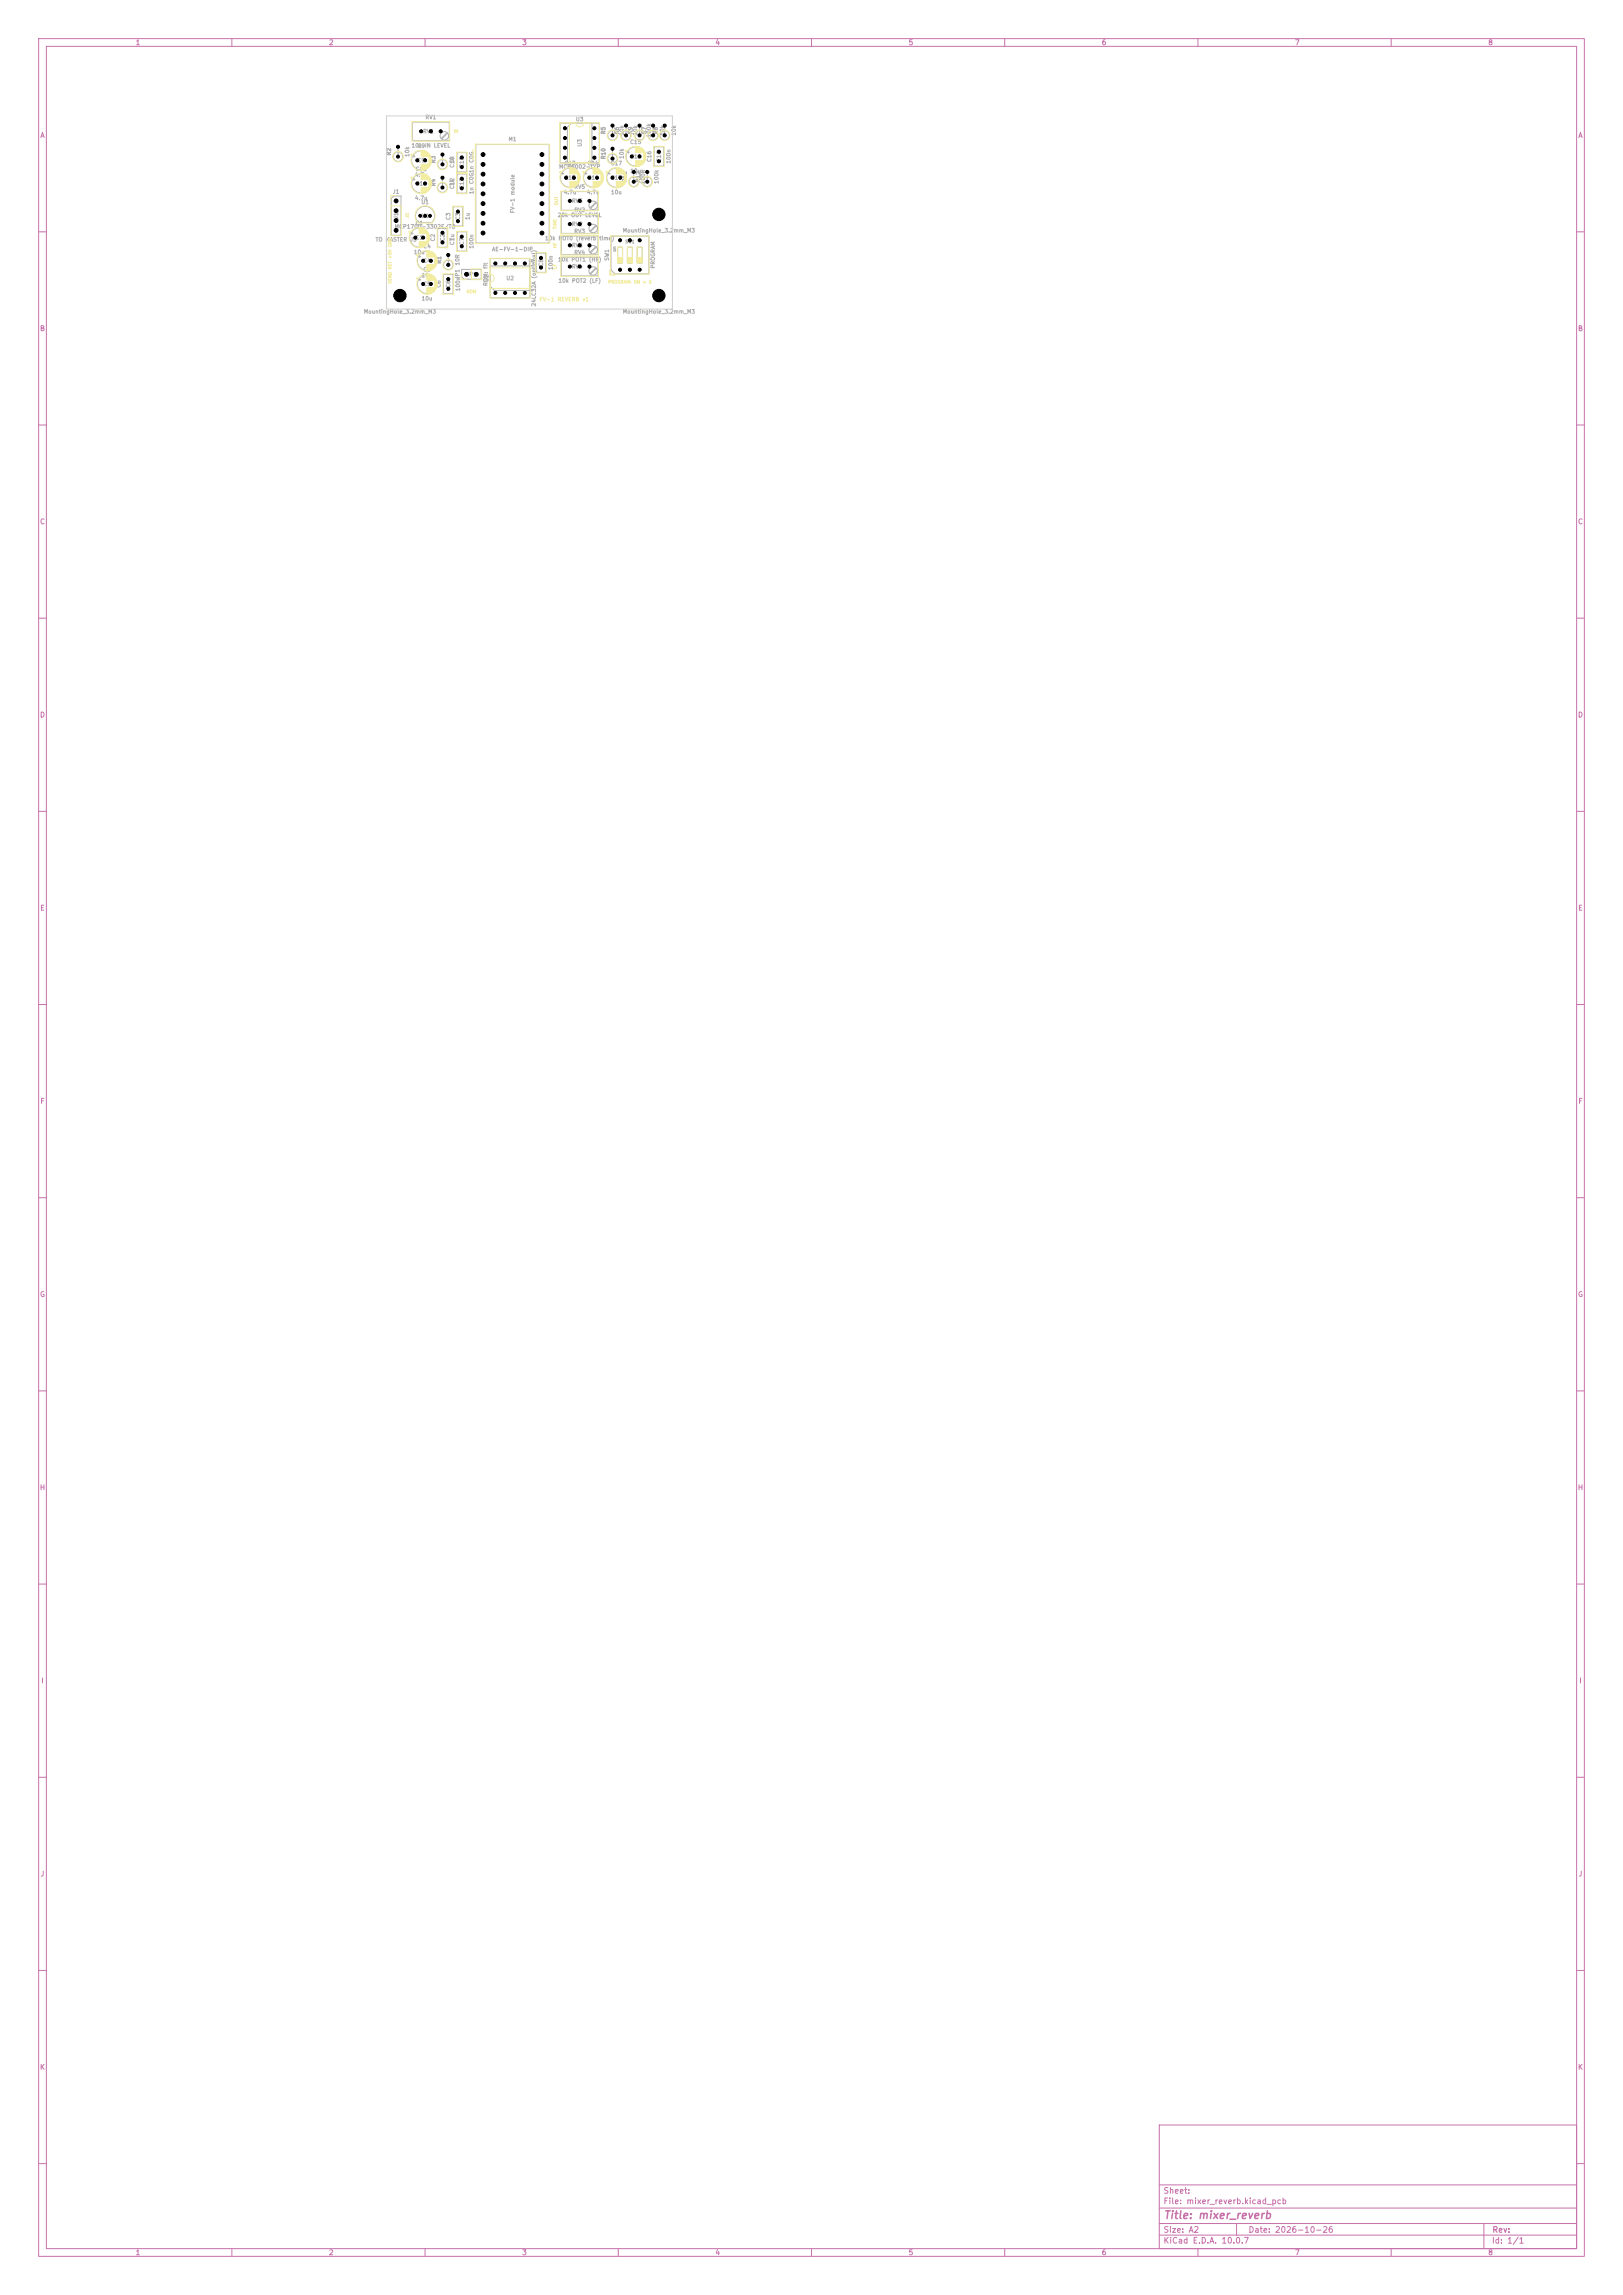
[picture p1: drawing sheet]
<svg xmlns="http://www.w3.org/2000/svg" width="420mm" height="594mm" viewBox="0 0 420 594" stroke-linecap="round" stroke-linejoin="round" font-family="sans-serif">
<defs><g id="words">
<text font-size="2" fill="#c872ab" x="301" y="574.8">Title: mixer_reverb</text>
<g font-size="1.5" fill="#c872ab">
<text x="300.9" y="568.1">Sheet:</text>
<text x="300.9" y="570.8">File: mixer_reverb.kicad_pcb</text>
<text x="300.9" y="581">KiCad E.D.A. 10.0.7</text>
<text x="300.9" y="578.2">Size: A2</text>
<text x="322.9" y="578.2">Date: 2026-10-26</text>
<text x="385.9" y="581">Id: 1/1</text>
<text x="386" y="578.2">Rev:</text>
</g>
<g font-size="1.3" fill="#c872ab">
<text x="35" y="12">1</text>
<text x="85" y="12">2</text>
<text x="135" y="12">3</text>
<text x="185" y="12">4</text>
<text x="235" y="12">5</text>
<text x="285" y="12">6</text>
<text x="335" y="12">7</text>
<text x="385" y="12">8</text>
<text x="10.3" y="36">A</text>
<text x="408.3" y="36">A</text>
<text x="10.2" y="86">B</text>
<text x="408.2" y="86">B</text>
<text x="10.2" y="136">C</text>
<text x="408.2" y="136">C</text>
<text x="10.2" y="186">D</text>
<text x="408.2" y="186">D</text>
<text x="10.3" y="236">E</text>
<text x="408.3" y="236">E</text>
<text x="10.3" y="286">F</text>
<text x="408.3" y="286">F</text>
<text x="10.2" y="336">G</text>
<text x="408.2" y="336">G</text>
<text x="10.2" y="386">H</text>
<text x="408.2" y="386">H</text>
<text x="10.6" y="436">I</text>
<text x="408.5" y="436">I</text>
<text x="10.4" y="486">J</text>
<text x="408.4" y="486">J</text>
<text x="10.2" y="536">K</text>
<text x="408.2" y="536">K</text>
<text x="35" y="584">1</text>
<text x="85" y="584">2</text>
<text x="135" y="584">3</text>
<text x="185" y="584">4</text>
<text x="235" y="584">5</text>
<text x="285" y="584">6</text>
<text x="335" y="584">7</text>
<text x="385" y="584">8</text>
</g>
<g font-size="1" fill="#afafaf">
<text x="109.4" y="34.8">RV1</text>
<text x="110" y="31.1">RV1</text>
<text x="148.9" y="31.6">U3</text>
<text x="156.9" y="34.9" transform="rotate(-90 156.9 34.9)">R5</text>
<text x="160.4" y="34.9" transform="rotate(-90 160.4 34.9)">R6</text>
<text x="161.6" y="35.2" transform="rotate(-90 161.6 35.2)">10k</text>
<text x="163.9" y="34.9" transform="rotate(-90 163.9 34.9)">R9</text>
<text x="165.1" y="35.2" transform="rotate(-90 165.1 35.2)">10k</text>
<text x="167.4" y="34.9" transform="rotate(-90 167.4 34.9)">R7</text>
<text x="168.6" y="35.7" transform="rotate(-90 168.6 35.7)">100k</text>
<text x="170.4" y="34.9" transform="rotate(-90 170.4 34.9)">R8</text>
<text x="172.1" y="35.2" transform="rotate(-90 172.1 35.2)">10k</text>
<text x="175.1" y="35.2" transform="rotate(-90 175.1 35.2)">10k</text>
<text x="101.4" y="40.4" transform="rotate(-90 101.4 40.4)">R2</text>
<text x="106.1" y="40.7" transform="rotate(-90 106.1 40.7)">10k</text>
<text x="106.4" y="38.4">10k</text>
<text x="107.9" y="38.5">C9IN LEVEL</text>
<text x="131.5" y="36.8">M1</text>
<text x="150.8" y="38.1" transform="rotate(-90 150.8 38.1)">U3</text>
<text x="156.9" y="41.3" transform="rotate(-90 156.9 41.3)">R10</text>
<text x="161.6" y="41.2" transform="rotate(-90 161.6 41.2)">10k</text>
<text x="162.9" y="37.5">C15</text>
<text x="162.9" y="41.3">C15</text>
<text x="107.3" y="46">4.7u</text>
<text x="107.4" y="44.5">C11</text>
<text x="107.9" y="42.3">C9</text>
<text x="112.9" y="42.4" transform="rotate(-90 112.9 42.4)">R3</text>
<text x="117.6" y="42.3" transform="rotate(-90 117.6 42.3)">1k</text>
<text x="117.8" y="43.6" transform="rotate(-90 117.8 43.6)">C10</text>
<text x="120.3" y="43.6" transform="rotate(-90 120.3 43.6)">C10</text>
<text x="144.5" y="43.9">MCP6002-I/P</text>
<text x="145.9" y="43">C13</text>
<text x="145.9" y="46.8">C13</text>
<text x="151.9" y="43">C14</text>
<text x="151.9" y="46.8">C14</text>
<text x="157.9" y="43">C17</text>
<text x="157.9" y="46.8">C17</text>
<text x="162.4" y="47.3" transform="rotate(-90 162.4 47.3)">R11</text>
<text x="163" y="45">10u</text>
<text x="165.9" y="47.3" transform="rotate(-90 165.9 47.3)">R12</text>
<text x="167.1" y="47.8" transform="rotate(-90 167.1 47.8)">100R</text>
<text x="168.8" y="42.1" transform="rotate(-90 168.8 42.1)">C16</text>
<text x="170.6" y="47.7" transform="rotate(-90 170.6 47.7)">100k</text>
<text x="171.3" y="42.1" transform="rotate(-90 171.3 42.1)">C16</text>
<text x="173.8" y="42.5" transform="rotate(-90 173.8 42.5)">100n</text>
<text x="101.5" y="50.4">J1</text>
<text x="107.3" y="52">4.7u</text>
<text x="107.4" y="48.3">C11</text>
<text x="108.9" y="53.1">U1</text>
<text x="112.9" y="48.4" transform="rotate(-90 112.9 48.4)">R4</text>
<text x="117.6" y="48.3" transform="rotate(-90 117.6 48.3)">1k</text>
<text x="117.8" y="49.1" transform="rotate(-90 117.8 49.1)">C12</text>
<text x="120.3" y="49.1" transform="rotate(-90 120.3 49.1)">C12</text>
<text x="122.8" y="50.4" transform="rotate(-90 122.8 50.4)">1n C0G1n C0G</text>
<text x="145.8" y="50.5">4.7u</text>
<text x="147.9" y="52.8">RV5</text>
<text x="148.5" y="49.1">RV5</text>
<text x="151.8" y="50.5">4.7u</text>
<text x="158" y="50.5">10u</text>
<text x="102" y="59.4">MCP1700-3302E/TO</text>
<text x="103.3" y="56.8" transform="rotate(-90 103.3 56.8)">J1</text>
<text x="107.4" y="58.5">C1</text>
<text x="108.9" y="56.6">U1</text>
<text x="116.8" y="57.1" transform="rotate(-90 116.8 57.1)">C3</text>
<text x="119.3" y="57.1" transform="rotate(-90 119.3 57.1)">C3</text>
<text x="121.8" y="57" transform="rotate(-90 121.8 57)">1u</text>
<text x="133.4" y="55.3" transform="rotate(-90 133.4 55.3)">FV-1 module</text>
<text x="144.2" y="56.4">20k OUT LEVEL</text>
<text x="147.9" y="58.8">RV2</text>
<text x="148.5" y="55.1">RV2</text>
<text x="169.4" y="56.3">H2</text>
<text x="97.1" y="62.8">TO MASTER J5</text>
<text x="107.4" y="62.3">C1</text>
<text x="109.4" y="64.5">C4</text>
<text x="112.8" y="62.6" transform="rotate(-90 112.8 62.6)">C2</text>
<text x="115.3" y="62.6" transform="rotate(-90 115.3 62.6)">C2</text>
<text x="117.8" y="63.6" transform="rotate(-90 117.8 63.6)">C7</text>
<text x="117.8" y="62.5" transform="rotate(-90 117.8 62.5)">1u</text>
<text x="120.3" y="63.6" transform="rotate(-90 120.3 63.6)">C7</text>
<text x="122.8" y="64.5" transform="rotate(-90 122.8 64.5)">100n</text>
<text x="127.2" y="65.3">AE-FV-1-DIP</text>
<text x="140.9" y="62.4">10k POT0 (reverb</text>
<text x="147.9" y="64.3">RV3</text>
<text x="148.5" y="60.6">RV3</text>
<text x="155" y="62.4">time)</text>
<text x="161" y="60.4">MountingHole_3.2mm_M3</text>
<text x="107" y="66">10u</text>
<text x="109.4" y="70.5">C5</text>
<text x="109.4" y="68.3">C4</text>
<text x="114.4" y="68.4" transform="rotate(-90 114.4 68.4)">R1</text>
<text x="119.1" y="68.8" transform="rotate(-90 119.1 68.8)">10R</text>
<text x="120.5" y="71.8">JP1</text>
<text x="138.3" y="69.1" transform="rotate(-90 138.3 69.1)">C8</text>
<text x="140.8" y="69.1" transform="rotate(-90 140.8 69.1)">C8</text>
<text x="143.3" y="70" transform="rotate(-90 143.3 70)">100n</text>
<text x="144.3" y="67.9">10k POT1 (HF)</text>
<text x="147.9" y="69.8">RV4</text>
<text x="148.5" y="66.1">RV4</text>
<text x="157.8" y="67.6" transform="rotate(-90 157.8 67.6)">SW1</text>
<text x="169.7" y="69.6" transform="rotate(-90 169.7 69.6)">PROGRAM</text>
<text x="109" y="72">10u</text>
<text x="109.4" y="74.3">C5</text>
<text x="114.3" y="74.6" transform="rotate(-90 114.3 74.6)">C6</text>
<text x="116.8" y="74.6" transform="rotate(-90 116.8 74.6)">C6</text>
<text x="119.1" y="72.5" transform="rotate(-90 119.1 72.5)">JP1</text>
<text x="119.3" y="75.5" transform="rotate(-90 119.3 75.5)">100n</text>
<text x="126.4" y="74.1" transform="rotate(-90 126.4 74.1)">ROM: fit</text>
<text x="126.6" y="73.1" transform="rotate(-90 126.6 73.1)">U2</text>
<text x="130.9" y="72.8">U2</text>
<text x="144.4" y="73.4">10k POT2 (LF)</text>
<text x="169.4" y="77.3">H3</text>
<text x="94" y="81.4">MountingHole_3.2mm_M3</text>
<text x="109" y="78">10u</text>
<text x="138.9" y="79.4" transform="rotate(-90 138.9 79.4)">24LC32A (optional)</text>
<text x="161" y="81.4">MountingHole_3.2mm_M3</text>
</g>
<text font-size="1" fill="#f2eda1" x="139.5" y="78.3">FV-1 REVERB v1</text>
<g font-size=".8" fill="#f2eda1">
<text x="117.3" y="34.6">IN</text>
<text x="144.6" y="53.2" transform="rotate(-90 144.6 53.2)">OUT</text>
<text x="106" y="56.6" transform="rotate(-90 106 56.6)">J5</text>
<text x="144.2" y="59.4" transform="rotate(-90 144.2 59.4)">TIME</text>
<text x="144.2" y="64.3" transform="rotate(-90 144.2 64.3)">HF</text>
<text x="144.2" y="69.7" transform="rotate(-90 144.2 69.7)">LF</text>
<text x="101.5" y="73.6" transform="rotate(-90 101.5 73.6)">SEND RET +5V GND</text>
<text x="120.6" y="76.1">ROM</text>
<text x="157.3" y="73.6">PROGRAM: ON = 0</text>
</g>
<g font-size=".8" fill="#afafaf">
<text x="159.6" y="65.2" transform="rotate(-90 159.6 65.2)">on</text>
<text x="161.7" y="63.1">SW1</text>
</g>
</g></defs>
<g fill="none" stroke="#c872ab" stroke-width=".26">
<path d="M10 10h400v574h-400zM12 12h396v570h-396zM60 10v2M110 10v2M160 10v2M210 10v2M260 10v2M310 10v2M360 10v2M10 60h2M408 60h2M10 110h2"/>
<path d="M408 110h2M10 160h2M408 160h2M10 210h2M408 210h2M10 260h2M408 260h2M10 310h2M408 310h2M10 360h2M408 360h2M10 410h2"/>
<path d="M408 410h2M10 460h2M408 460h2M10 510h2M408 510h2M10 560h2M300 550h108v32h-108zM408 560h2M300 578.5h108M300 575.5h108M300 571.5h108M300 565.5h108"/>
<path d="M320 575.5v3M384 575.5v6.5M60 582v2M110 582v2M160 582v2M210 582v2M260 582v2M310 582v2M360 582v2"/>
</g>
<g fill="none" stroke="#afafaf" stroke-width=".26">
<path d="M103 38v2.5M106.7 31.6h9.6v4.8h-9.6zM115.7 34.3l-1.5 1.5M115.8 34.4l-1.5 1.6M118.2 39.5h2.6v5h-2.6zM123.1 37.4h19v25.5h-19zM144.9 31.9h10.2v10.2h-10.2zM147.8 31.9h5.4v10.2h-6.4v-9.2zM158.5 32.5v2.5M158.5 38.5v2.5M162 32.5v2.5M162.4 39.4h.5"/>
<path d="M162.6 39.2v.5M165.5 32.5v2.5M169 32.5v2.5M169.3 38h2.4v5h-2.4zM172 32.5v2.5M101.2 51.4l.7-.7h1.9v10.2h-2.6zM106.9 40.4h.5M106.9 46.4h.5M107.1 40.2v.5M107.1 46.2v.5M108.2 57.6h3.5M108.2 57.6a2.48 2.48 0 0 1 0-3.5 2.48 2.48 0 0 1 3.6 0 2.48 2.48 0 0 1 0 3.5"/>
<path d="M113.2 59h2.6v5h-2.6zM114.5 40v2.5M114.5 46v2.5M117.2 53.5h2.6v5h-2.6zM118.2 45h2.6v5h-2.6zM118.2 60h2.6v5h-2.6zM145.2 49.6h9.6v4.8h-9.6zM145.2 55.6h9.6v4.8h-9.6zM145.4 44.9h.5M145.6 44.7v.5M151.4 44.9h.5M151.6 44.7v.5"/>
<path d="M154.2 52.3l-1.5 1.5M154.2 58.3l-1.5 1.5M154.3 52.4l-1.5 1.6M154.3 58.4l-1.5 1.6M157.4 44.9h.5M157.6 44.7v.5M164 44.5v2.5M167.5 44.5v2.5M106.4 60.4h.5M106.6 60.2v.5M108.4 72.4h.5M108.4 66.4h.5"/>
<path d="M108.6 66.2v.5M108.6 72.2v.5M114.8 71h2.4v5h-2.4zM116 66v2.5M119.5 69.7h5v2.6h-4.4l-.6-.7zM126.9 66.9h10.2v10.2h-10.2zM126.9 68.8h10.2v6.4h-9.2l-1-1zM138.8 65.5h2.4v5h-2.4zM145.2 61.1h9.6v4.8h-9.6zM145.2 66.6h9.6v4.8h-9.6zM154.2 63.8l-1.5 1.5M154.2 69.3l-1.5 1.5"/>
<path d="M154.3 63.9l-1.5 1.6M154.3 69.4l-1.5 1.6M158.1 61.1h9.8v9.8h-8.8l-1-1zM159.8 64h1.3v4h-1.3zM159.8 66.7h1.3M162.4 64h1.2v4h-1.2zM162.4 66.7h1.2M164.9 64h1.3v4h-1.3zM164.9 66.7h1.3"/>
<circle cx="115" cy="35.1" r="1.09"/>
<circle cx="158.5" cy="35" r="1.25"/>
<circle cx="162" cy="35" r="1.25"/>
<circle cx="165.5" cy="35" r="1.25"/>
<circle cx="169" cy="35" r="1.25"/>
<circle cx="172" cy="35" r="1.25"/>
<circle cx="103" cy="40.5" r="1.25"/>
<circle cx="109" cy="47.5" r="2.5"/>
<circle cx="109" cy="41.5" r="2.5"/>
<circle cx="114.5" cy="48.5" r="1.25"/>
<circle cx="114.5" cy="42.5" r="1.25"/>
<circle cx="147.5" cy="46" r="2.5"/>
<circle cx="153.5" cy="53.1" r="1.09"/>
<circle cx="153.5" cy="59.1" r="1.1"/>
<circle cx="153.5" cy="46" r="2.5"/>
<circle cx="158.5" cy="41" r="1.25"/>
<circle cx="159.5" cy="46" r="2.5"/>
<circle cx="164" cy="47" r="1.25"/>
<circle cx="164.5" cy="40.5" r="2.5"/>
<circle cx="167.5" cy="47" r="1.25"/>
<circle cx="108.5" cy="61.5" r="2.5"/>
<circle cx="110.5" cy="73.5" r="2.5"/>
<circle cx="110.5" cy="67.5" r="2.5"/>
<circle cx="116" cy="68.5" r="1.25"/>
<circle cx="153.5" cy="70.1" r="1.09"/>
<circle cx="153.5" cy="64.6" r="1.09"/>
</g>
<g fill="#afafaf" stroke="#afafaf" stroke-width=".26">
<path d="M159.8 66.7h1.3v1.3h-1.3z"/>
<path d="M162.4 66.7h1.2v1.3h-1.2z"/>
<path d="M164.9 66.7h1.3v1.3h-1.3z"/>
</g>
<g fill="none" stroke="#f2eda1" stroke-width=".26">
<path d="M103 39.1v.1M106.4 39.8v.5M106.6 31.5h9.8v5h-9.8zM109 38.9v1.6M109.1 38.9v1.6M109.2 38.9v1.6M109.3 38.9v1.6M109.4 39v1.5M109.5 39v1.5M109.6 39v1.5M109.7 39v1.5M109.8 39v1.5"/>
<path d="M109.8 39.1v1.4M109.9 39.1v1.4M110 39.1v1.4M110.1 39.2v1.3M110.2 39.2v1.3M110.3 39.3v1.2M110.4 39.3v1.2M110.4 39.4v1.1M110.5 39.4v1.1M110.6 39.4v1.1M110.6 39.5v1M110.7 39.5v1"/>
<path d="M110.8 39.6v.9M110.9 39.7v.8M110.9 39.8v.7M111 39.8v3.4M111.1 39.9v3.2M118.1 39.4h2.8v5.2h-2.8zM122.4 38.7v2.6M123 37.3h19.2v25.7h-19.2zM144.9 31.8h10.2v10.4h-10.2zM147.4 31.9h1.6a1 1 0 0 0 1 1 1 1 0 0 0 1-1h1.6v10.2h-5.2zM158.5 33.6v.1M158.5 39.6v.1"/>
<path d="M161.7 39h.5M161.9 38.8v.5M162 33.6v.1M164.5 37.9v1.6M164.6 37.9v1.6M164.7 37.9v1.6M164.8 37.9v1.6M164.9 38v1.5M165 38v1.5M165.1 38v1.5M165.2 38v1.5M165.3 38v1.5"/>
<path d="M165.3 38.1v1.4M165.4 38.1v1.4M165.5 38.1v1.4M165.5 33.6v.1M165.6 38.2v1.3M165.7 38.2v1.3M165.8 38.3v1.2M165.9 38.3v1.2M165.9 38.4v1.1M166 38.4v1.1M166.1 38.4v1.1M166.1 38.5v1"/>
<path d="M166.2 38.5v1M166.3 38.6v.9M166.4 38.7v.8M166.5 38.8v.7M166.5 38.8v3.4M166.6 38.9v3.2M166.6 39v3M166.7 39.1v2.8M166.8 39.2v2.6M166.8 39.3v2.4M166.9 39.5v2M167 39.7v1.6"/>
<path d="M167 39.8v1.4M169 33.6v.1M169.1 37.9h2.8v5.2h-2.8zM172 33.6v.1M101.1 53.3h2.8v7.7h-2.8zM102.5 50.6h-1.4v1.4M105.9 59.8v.5M106.2 40h.5M106.2 46h.5M106.4 45.8v.5M108.2 57.7a2.6 2.6 0 0 1 0-3.7 2.6 2.6 0 0 1 3.6 0 2.6 2.6 0 0 1 0 3.7M108.2 57.7h3.6"/>
<path d="M108.5 58.9v1.6M108.6 58.9v1.6M108.7 58.9v1.6M108.8 58.9v1.6M108.9 58.9v1.6M108.9 59v1.5M109 59v1.5M109 42.5v1.6M109 44.9v1.6M109 48.5v1.6M109.1 59v1.5M109.1 42.5v1.6"/>
<path d="M109.1 44.9v1.6M109.1 48.5v1.6M109.2 42.5l-.1 1.6M109.2 48.5l-.1 1.6M109.2 59v1.5M109.2 42.5v1.6M109.2 44.9v1.6M109.2 48.5v1.6M109.3 59v1.5M109.3 42.5l-.1 1.6M109.3 48.5l-.1 1.6M109.3 44.9v1.6"/>
<path d="M109.3 59.1v1.4M109.4 42.5l-.1 1.6M109.4 48.5l-.1 1.6M109.4 59.1v1.4M109.4 42.5v1.5M109.4 45v1.5M109.4 48.5v1.5M109.5 59.1v1.4M109.5 42.5l-.1 1.5M109.5 48.5l-.1 1.5M109.5 42.5v1.5M109.5 45v1.5"/>
<path d="M109.5 48.5v1.5M109.6 45v1.5M109.6 59.2v1.3M109.6 42.5v1.5M109.6 48.5v1.5M109.7 59.2v1.3M109.7 42.5l-.1 1.5M109.7 48.5l-.1 1.5M109.7 42.5v1.5M109.7 45v1.5M109.7 48.5v1.5M109.8 45v1.5"/>
<path d="M109.8 59.3v1.2M109.8 42.5v1.5M109.8 48.5v1.5M109.8 45.1v1.4M109.9 42.5l-.1 1.4M109.9 48.5l-.1 1.4M109.9 59.3v1.2M109.9 42.5v1.4M109.9 45.1v1.4M109.9 48.5v1.4M110 45.1v1.4M110 59.4v1.1"/>
<path d="M110 42.5v1.4M110 48.5v1.4M110.1 45.2v1.3M110.1 59.5v1M110.1 42.5v1.3M110.1 48.5v1.3M110.2 45.2v1.3M110.2 59.5v1M110.2 42.5v1.3M110.2 48.5v1.3M110.2 59.6v.9M110.3 45.3v1.2"/>
<path d="M110.3 59.6v.9M110.3 42.5v1.2M110.3 48.5v1.2M110.3 59.7v.8M110.4 45.3v1.2M110.4 42.5v1.2M110.4 48.5v1.2M110.4 59.8v.7M110.4 42.5v1.1M110.4 45.4v1.1M110.4 48.5v1.1M110.5 45.4v1.1"/>
<path d="M110.5 59.8v.7M110.5 42.5v1.1M110.5 48.5v1.1M110.5 59.9v3.2M110.6 42.5v1.1M110.6 45.4v1.1M110.6 48.5v1.1M110.6 45.5v1M110.6 42.5v1M110.6 48.5v1M110.7 45.5v1M110.7 42.5v1"/>
<path d="M110.7 48.5v1M110.8 42.5v.9M110.8 45.6v.9M110.8 48.5v.9M110.9 42.5v.8M110.9 45.7v.8M110.9 48.5v.8M110.9 45.8v.7M111 42.5l-.1 .7M111 48.5l-.1 .7M111 45.8v3.4M111.1 45.9v3.2"/>
<path d="M111.1 40v3M111.1 46v3M111.2 40.1v2.8M111.2 46.1v2.8M111.3 40.2v2.6M111.3 46.2v2.6M111.3 40.3v2.4M111.3 46.3v2.4M111.4 40.5v2M111.4 46.5v2M111.4 40.6v1.8M111.4 46.6v1.8"/>
<path d="M111.5 40.8v1.4M111.5 46.8v1.4M111.6 41.2v.6M111.6 47.2v.6M113.1 58.9h2.8v5.2h-2.8zM114.5 41.1v.1M114.5 47.1v.1M117.1 53.4h2.8v5.2h-2.8zM118.1 44.9h2.8v5.2h-2.8zM118.1 59.9h2.8v5.2h-2.8zM144.7 44.5h.5M144.9 44.3v.5"/>
<path d="M145.1 49.5h9.8v5h-9.8zM145.1 55.5h9.8v5h-9.8zM147.5 43.4v1.6M147.5 47v1.6M147.6 47l-.1 1.6M147.6 43.4v1.6M147.7 47l-.1 1.6M147.7 43.4v1.6M147.7 47v1.6M147.8 47l-.1 1.6M147.8 43.4v1.6M147.8 47v1.6"/>
<path d="M147.9 43.4v1.6M147.9 47v1.6M147.9 43.5v1.5M148 47l-.1 1.5M148 43.5v1.5M148 47v1.5M148.1 43.5v1.5M148.1 47v1.5M148.2 47l-.1 1.5M148.2 43.5v1.5M148.2 47v1.5M148.3 43.5v1.5"/>
<path d="M148.3 47v1.5M148.3 43.6v1.4M148.3 47v1.4M148.4 43.6v1.4M148.4 47v1.4M148.5 43.6v1.4M148.5 47v1.4M148.6 43.7v1.3M148.6 47v1.3M148.7 43.7v1.3M148.7 47v1.3M148.8 43.8v1.2"/>
<path d="M148.8 47v1.2M148.9 43.8v1.2M148.9 47v1.2M149 43.9v1.1M149 47v1.1M149.1 43.9v1.1M149.1 47v1.1M149.1 44v1M149.1 47v1M149.2 44v1M149.2 47v1M149.2 44.1v.9"/>
<path d="M149.3 47l-.1 .9M149.3 44.1v.9M149.3 47v.9M149.4 44.2v.8M149.4 47v.8M149.4 44.3v.7M149.5 47l-.1 .7M149.5 44.3v.7M149.5 47v.7M149.5 44.4v3.2M149.6 44.5v3M149.7 44.6v2.8"/>
<path d="M149.7 44.7v2.6M149.8 44.8v2.4M149.9 45v2M149.9 45.1v1.8M150 45.3v1.4M150.1 45.5v1M150.7 44.5h.5M150.9 44.3v.5M153.5 43.4v1.6M153.5 47v1.6M153.6 43.4v1.6M153.6 47v1.6"/>
<path d="M153.7 47l-.1 1.6M153.7 43.4v1.6M153.7 47v1.6M153.8 43.4v1.6M153.8 47v1.6M153.9 47l-.1 1.6M153.9 43.5v1.5M153.9 47v1.5M154 47l-.1 1.5M154 43.5v1.5M154.1 47l-.1 1.5M154.1 43.5v1.5"/>
<path d="M154.1 47v1.5M154.2 47l-.1 1.5M154.2 43.5v1.5M154.3 47l-.1 1.5M154.3 43.5v1.5M154.3 47v1.5M154.3 43.6v1.4M154.4 47l-.1 1.4M154.4 43.6v1.4M154.4 47v1.4M154.5 43.6v1.4M154.5 47v1.4"/>
<path d="M154.6 47l-.1 1.4M154.6 43.7v1.3M154.6 47v1.3M154.7 43.7v1.3M154.7 47v1.3M154.8 47l-.1 1.3M154.8 43.8v1.2M154.8 47v1.2M154.9 43.8v1.2M154.9 47v1.2M154.9 43.9v1.1M154.9 47v1.1"/>
<path d="M155 43.9v1.1M155 47v1.1M155.1 43.9v1.1M155.1 47v1.1M155.1 44v1M155.1 47v1M155.2 44v1M155.2 47v1M155.3 44.1v.9M155.3 47v.9M155.4 44.2v.8M155.4 47v.8"/>
<path d="M155.5 44.3v.7M155.5 47v.7M155.5 44.3v3.4M155.6 44.4v3.2M155.7 44.6v2.8M155.8 44.7v2.6M155.8 44.8v2.4M155.9 45v2M156 45.2v1.6M156 45.3v1.4M156.1 45.7v.6M156.7 44.5h.5"/>
<path d="M156.9 44.3v.5M159.5 43.4v1.6M159.5 47v1.6M159.6 43.4v1.6M159.6 47v1.6M159.7 43.4v1.6M159.7 47v1.6M159.8 43.4v1.6M159.8 47v1.6M159.9 43.4v1.6M159.9 47v1.6M159.9 43.5v1.5"/>
<path d="M159.9 47v1.5M160 43.5v1.5M160 47v1.5M160.1 43.5v1.5M160.1 47v1.5M160.2 43.5v1.5M160.2 47v1.5M160.3 47l-.1 1.5M160.3 43.5v1.5M160.3 47v1.5M160.4 43.6v1.4M160.4 47v1.4"/>
<path d="M160.5 47l-.1 1.4M160.5 43.6v1.4M160.5 47v1.4M160.6 47l-.1 1.4M160.6 43.7v1.3M160.7 47l-.1 1.3M160.7 43.7v1.3M160.7 47v1.3M160.8 47l-.1 1.3M160.8 43.8v1.2M160.9 47l-.1 1.2M160.9 43.8v1.2"/>
<path d="M160.9 47v1.2M160.9 43.9v1.1M161 47l-.1 1.1M161 43.9v1.1M161 47v1.1M161.1 43.9v1.1M161.1 47v1.1M161.1 44v1M161.2 47l-.1 1M161.2 44.1v.9M161.2 47v.9M161.3 44.1v.9"/>
<path d="M161.3 47v.9M161.3 44.2v.8M161.3 47v.8M161.4 44.2v.8M161.4 47v.8M161.5 44.3v.7M161.5 47v.7M161.5 44.4v3.2M161.6 44.4v3.2M161.7 44.6v2.8M161.7 44.7v2.6M161.8 44.7v2.6"/>
<path d="M161.9 44.9v2.2M161.9 45v2M162 45.2v1.6M162.1 45.5v1M162.1 45.7v.6M164 45.6v.1M164.5 41.5v1.6M164.6 41.5v1.6M164.7 41.5l-.1 1.6M164.7 41.5v1.6M164.8 41.5v1.6M164.9 41.5l-.1 1.6"/>
<path d="M164.9 41.5v1.5M165 41.5l-.1 1.5M165.1 41.5l-.1 1.5M165.1 41.5v1.5M165.2 41.5l-.1 1.5M165.3 41.5l-.1 1.5M165.3 41.5v1.5M165.4 41.5l-.1 1.4M165.4 41.5v1.4M165.5 41.5v1.4M165.6 41.5l-.1 1.4M165.6 41.5v1.3"/>
<path d="M165.7 41.5v1.3M165.8 41.5v1.2M165.9 41.5v1.2M165.9 41.5v1.1M166 41.5v1.1M166.1 41.5v1.1M166.1 41.5v1M166.2 41.5v1M166.3 41.5v.9M166.4 41.5v.8M166.5 41.5v.7M167.1 40.2v.6"/>
<path d="M167.5 45.6v.1M105.7 60h.5M107.7 66h.5M107.7 72h.5M107.9 65.8v.5M107.9 71.8v.5M108.5 62.5v1.6M108.6 62.5l-.1 1.6M108.6 62.5v1.6M108.7 62.5v1.6M108.8 62.5l-.1 1.6M108.8 62.5v1.6"/>
<path d="M108.9 62.5v1.6M108.9 62.5v1.5M109 62.5v1.5M109.1 62.5v1.5M109.2 62.5v1.5M109.3 62.5v1.5M109.3 62.5v1.4M109.4 62.5v1.4M109.5 62.5v1.4M109.6 62.5v1.3M109.7 62.5v1.3M109.8 62.5v1.2"/>
<path d="M109.9 62.5l-.1 1.2M109.9 62.5v1.2M110 62.5v1.1M110.1 62.5l-.1 1.1M110.1 62.5v1M110.2 62.5v1M110.3 62.5l-.1 .9M110.3 62.5v.9M110.4 62.5l-.1 .8M110.5 62.5l-.1 .7M110.5 62.5v.7M110.5 64.9v1.6"/>
<path d="M110.5 68.5v1.6M110.5 70.9v1.6M110.5 74.5v1.6M110.6 68.5l-.1 1.6M110.6 74.5l-.1 1.6M110.6 60v3M110.6 64.9v1.6M110.6 68.5v1.6M110.6 70.9v1.6M110.6 74.5v1.6M110.7 60.1v2.8M110.7 64.9v1.6"/>
<path d="M110.7 70.9v1.6M110.7 68.5v1.6M110.7 74.5v1.6M110.7 60.2v2.6M110.8 68.5l-.1 1.6M110.8 74.5l-.1 1.6M110.8 60.3v2.4M110.8 64.9v1.6M110.8 68.5v1.6M110.8 70.9v1.6M110.8 74.5v1.6M110.9 60.4v2.2"/>
<path d="M110.9 64.9v1.6M110.9 70.9v1.6M110.9 68.5v1.6M110.9 74.5v1.6M110.9 60.6v1.8M110.9 65v1.5M110.9 71v1.5M111 68.5l-.1 1.5M111 74.5l-.1 1.5M111 60.8v1.4M111 65v1.5M111 68.5v1.5"/>
<path d="M111 71v1.5M111 74.5v1.5M111.1 61v1M111.1 65v1.5M111.1 71v1.5M111.1 68.5v1.5M111.1 74.5v1.5M111.2 65v1.5M111.2 71v1.5M111.2 68.5v1.5M111.2 74.5v1.5M111.3 65v1.5"/>
<path d="M111.3 71v1.5M111.3 68.5v1.5M111.3 74.5v1.5M111.3 65.1v1.4M111.3 68.5v1.4M111.3 71.1v1.4M111.3 74.5v1.4M111.4 65.1v1.4M111.4 71.1v1.4M111.4 68.5v1.4M111.4 74.5v1.4M111.5 65.1v1.4"/>
<path d="M111.5 71.1v1.4M111.5 68.5v1.4M111.5 74.5v1.4M111.6 65.2v1.3M111.6 71.2v1.3M111.6 68.5v1.3M111.6 74.5v1.3M111.7 65.2v1.3M111.7 68.5v1.3M111.7 71.2v1.3M111.7 74.5v1.3M111.8 65.3v1.2"/>
<path d="M111.8 71.3v1.2M111.8 68.5v1.2M111.8 74.5v1.2M111.9 65.3v1.2M111.9 68.5v1.2M111.9 71.3v1.2M111.9 74.5v1.2M112 65.4v1.1M112 68.5v1.1M112 71.4v1.1M112 74.5v1.1M112.1 68.5l-.1 1.1"/>
<path d="M112.1 74.5l-.1 1.1M112.1 65.5v1M112.1 71.5v1M112.1 68.5v1M112.1 74.5v1M112.2 65.5v1M112.2 68.5v1M112.2 71.5v1M112.2 74.5v1M112.2 65.6v.9M112.2 71.6v.9M112.3 68.5l-.1 .9"/>
<path d="M112.3 74.5l-.1 .9M112.3 65.6v.9M112.3 71.6v.9M112.3 68.5v.9M112.3 74.5v.9M112.4 65.7v.8M112.4 68.5v.8M112.4 71.7v.8M112.4 74.5v.8M112.4 65.8v.7M112.4 71.8v.7M112.5 68.5l-.1 .7"/>
<path d="M112.5 74.5l-.1 .7M112.5 65.8v.7M112.5 68.5v.7M112.5 71.8v.7M112.5 74.5v.7M112.5 65.9v3.2M112.5 71.9v3.2M112.6 66v3M112.6 72v3M112.7 66.1v2.8M112.7 72.1v2.8M112.7 66.2v2.6"/>
<path d="M112.7 72.2v2.6M112.8 66.3v2.4M112.8 72.3v2.4M112.9 66.4v2.2M112.9 72.4v2.2M112.9 66.6v1.8M112.9 72.6v1.8M113 66.8v1.4M113 72.8v1.4M113.1 67v1M113.1 73v1M114.6 70.9h2.8v5.2h-2.8z"/>
<path d="M116 67.1v.1M119.3 71v1.4h1.4M122 69.6h2.6v2.8h-2.6zM126.8 66.9h10.4v10.2h-10.4zM126.9 69.3h10.2v5.3h-10.2v-1.6a1 1 0 0 0 1-1 1 1 0 0 0-1-1zM138.6 65.4h2.8v5.2h-2.8zM145.1 61h9.8v5h-9.8zM145.1 66.5h9.8v5h-9.8zM157.8 69.8v1.4h1.4M158 61h10v9.9h-10zM159.8 64h1.3v4h-1.3zM159.8 66.7h1.3"/>
<path d="M162.4 64h1.2v4h-1.2zM162.4 66.7h1.2M164.9 64h1.3v4h-1.3zM164.9 66.7h1.3"/>
<circle cx="158.5" cy="35" r="1.37"/>
<circle cx="162" cy="35" r="1.37"/>
<circle cx="165.5" cy="35" r="1.37"/>
<circle cx="169" cy="35" r="1.37"/>
<circle cx="172" cy="35" r="1.37"/>
<circle cx="103" cy="40.5" r="1.37"/>
<circle cx="109" cy="47.5" r="2.62"/>
<circle cx="109" cy="41.5" r="2.62"/>
<circle cx="114.5" cy="42.5" r="1.37"/>
<circle cx="114.5" cy="48.5" r="1.37"/>
<circle cx="147.5" cy="46" r="2.62"/>
<circle cx="153.5" cy="46" r="2.62"/>
<circle cx="158.5" cy="41" r="1.37"/>
<circle cx="159.5" cy="46" r="2.62"/>
<circle cx="164" cy="47" r="1.37"/>
<circle cx="164.5" cy="40.5" r="2.62"/>
<circle cx="167.5" cy="47" r="1.37"/>
<circle cx="108.5" cy="61.5" r="2.62"/>
<circle cx="110.5" cy="73.5" r="2.62"/>
<circle cx="110.5" cy="67.5" r="2.62"/>
<circle cx="116" cy="68.5" r="1.37"/>
</g>
<g fill="#f2eda1" stroke="#f2eda1" stroke-width=".26">
<path d="M159.8 66.7h1.3v1.3h-1.3z"/>
<path d="M162.4 66.7h1.2v1.3h-1.2z"/>
<path d="M164.9 66.7h1.3v1.3h-1.3z"/>
</g>
<path d="M100 30h74v50h-74z" fill="none" stroke="#d0d2cd" stroke-width=".26"/>
<g fill="#000" stroke="#000" stroke-width=".26">
<circle cx="103" cy="38" r=".4"/>
<circle cx="109" cy="34" r=".4"/>
<circle cx="111.5" cy="34" r=".4"/>
<circle cx="114" cy="34" r=".4"/>
<circle cx="125" cy="40" r=".5"/>
<circle cx="140.2" cy="40" r=".5"/>
<circle cx="146.2" cy="38.3" r=".4"/>
<circle cx="146.2" cy="35.7" r=".4"/>
<circle cx="146.2" cy="33.2" r=".4"/>
<circle cx="153.8" cy="35.7" r=".4"/>
<circle cx="153.8" cy="38.3" r=".4"/>
<circle cx="153.8" cy="33.2" r=".4"/>
<circle cx="158.5" cy="38.5" r=".4"/>
<circle cx="158.5" cy="32.5" r=".4"/>
<circle cx="158.5" cy="35" r=".4"/>
<circle cx="162" cy="35" r=".4"/>
<circle cx="162" cy="32.5" r=".4"/>
<circle cx="165.5" cy="35" r=".4"/>
<circle cx="165.5" cy="32.5" r=".4"/>
<circle cx="169" cy="35" r=".4"/>
<circle cx="169" cy="32.5" r=".4"/>
<circle cx="170.5" cy="39.2" r=".4"/>
<circle cx="172" cy="35" r=".4"/>
<circle cx="172" cy="32.5" r=".4"/>
<circle cx="102.5" cy="59.6" r=".5"/>
<circle cx="102.5" cy="54.5" r=".5"/>
<circle cx="102.5" cy="57.1" r=".5"/>
<circle cx="102.5" cy="52" r=".5"/>
<circle cx="103" cy="40.5" r=".4"/>
<circle cx="108" cy="41.5" r=".4"/>
<circle cx="108" cy="47.5" r=".4"/>
<circle cx="108.7" cy="55.9" r=".38"/>
<circle cx="110" cy="41.5" r=".4"/>
<circle cx="110" cy="47.5" r=".4"/>
<circle cx="110" cy="55.9" r=".38"/>
<circle cx="111.3" cy="55.9" r=".38"/>
<circle cx="114.5" cy="40" r=".4"/>
<circle cx="114.5" cy="42.5" r=".4"/>
<circle cx="114.5" cy="46" r=".4"/>
<circle cx="114.5" cy="48.5" r=".4"/>
<circle cx="118.5" cy="54.7" r=".4"/>
<circle cx="118.5" cy="57.2" r=".4"/>
<circle cx="119.5" cy="43.2" r=".4"/>
<circle cx="119.5" cy="48.7" r=".4"/>
<circle cx="119.5" cy="40.7" r=".4"/>
<circle cx="119.5" cy="46.2" r=".4"/>
<circle cx="125" cy="42.5" r=".5"/>
<circle cx="125" cy="57.8" r=".5"/>
<circle cx="125" cy="45.1" r=".5"/>
<circle cx="125" cy="55.2" r=".5"/>
<circle cx="125" cy="50.2" r=".5"/>
<circle cx="125" cy="52.7" r=".5"/>
<circle cx="125" cy="47.6" r=".5"/>
<circle cx="140.2" cy="55.2" r=".5"/>
<circle cx="140.2" cy="42.5" r=".5"/>
<circle cx="140.2" cy="47.6" r=".5"/>
<circle cx="140.2" cy="45.1" r=".5"/>
<circle cx="140.2" cy="57.8" r=".5"/>
<circle cx="140.2" cy="52.7" r=".5"/>
<circle cx="140.2" cy="50.2" r=".5"/>
<circle cx="146.2" cy="40.8" r=".4"/>
<circle cx="146.5" cy="46" r=".4"/>
<circle cx="147.5" cy="52" r=".4"/>
<circle cx="147.5" cy="58" r=".4"/>
<circle cx="148.5" cy="46" r=".4"/>
<circle cx="150" cy="52" r=".4"/>
<circle cx="150" cy="58" r=".4"/>
<circle cx="152.5" cy="46" r=".4"/>
<circle cx="152.5" cy="52" r=".4"/>
<circle cx="152.5" cy="58" r=".4"/>
<circle cx="153.8" cy="40.8" r=".4"/>
<circle cx="154.5" cy="46" r=".4"/>
<circle cx="158.5" cy="46" r=".4"/>
<circle cx="158.5" cy="41" r=".4"/>
<circle cx="160.5" cy="46" r=".4"/>
<circle cx="163.5" cy="40.5" r=".4"/>
<circle cx="164" cy="47" r=".4"/>
<circle cx="164" cy="44.5" r=".4"/>
<circle cx="165.5" cy="40.5" r=".4"/>
<circle cx="167.5" cy="44.5" r=".4"/>
<circle cx="167.5" cy="47" r=".4"/>
<circle cx="170.5" cy="41.7" r=".4"/>
<circle cx="170.5" cy="55.5" r="1.6"/>
<circle cx="103.5" cy="76.5" r="1.6"/>
<circle cx="107.5" cy="61.5" r=".4"/>
<circle cx="109.5" cy="73.5" r=".4"/>
<circle cx="109.5" cy="61.5" r=".4"/>
<circle cx="109.5" cy="67.5" r=".4"/>
<circle cx="111.5" cy="73.5" r=".4"/>
<circle cx="111.5" cy="67.5" r=".4"/>
<circle cx="114.5" cy="60.2" r=".4"/>
<circle cx="114.5" cy="62.7" r=".4"/>
<circle cx="116" cy="72.2" r=".4"/>
<circle cx="116" cy="66" r=".4"/>
<circle cx="116" cy="74.7" r=".4"/>
<circle cx="116" cy="68.5" r=".4"/>
<circle cx="119.5" cy="63.7" r=".4"/>
<circle cx="119.5" cy="61.2" r=".4"/>
<circle cx="120.7" cy="71" r=".5"/>
<circle cx="123.3" cy="71" r=".5"/>
<circle cx="125" cy="60.3" r=".5"/>
<circle cx="128.2" cy="75.8" r=".4"/>
<circle cx="128.2" cy="68.2" r=".4"/>
<circle cx="130.7" cy="68.2" r=".4"/>
<circle cx="130.7" cy="75.8" r=".4"/>
<circle cx="133.3" cy="75.8" r=".4"/>
<circle cx="133.3" cy="68.2" r=".4"/>
<circle cx="135.8" cy="75.8" r=".4"/>
<circle cx="135.8" cy="68.2" r=".4"/>
<circle cx="140" cy="66.7" r=".4"/>
<circle cx="140" cy="69.2" r=".4"/>
<circle cx="140.2" cy="60.3" r=".5"/>
<circle cx="147.5" cy="63.5" r=".4"/>
<circle cx="147.5" cy="69" r=".4"/>
<circle cx="150" cy="69" r=".4"/>
<circle cx="150" cy="63.5" r=".4"/>
<circle cx="152.5" cy="63.5" r=".4"/>
<circle cx="152.5" cy="69" r=".4"/>
<circle cx="160.5" cy="62.2" r=".4"/>
<circle cx="160.5" cy="69.8" r=".4"/>
<circle cx="163" cy="69.8" r=".4"/>
<circle cx="163" cy="62.2" r=".4"/>
<circle cx="165.5" cy="69.8" r=".4"/>
<circle cx="165.5" cy="62.2" r=".4"/>
<circle cx="170.5" cy="76.5" r="1.6"/>
</g>
<use href="#words"/>
</svg>
